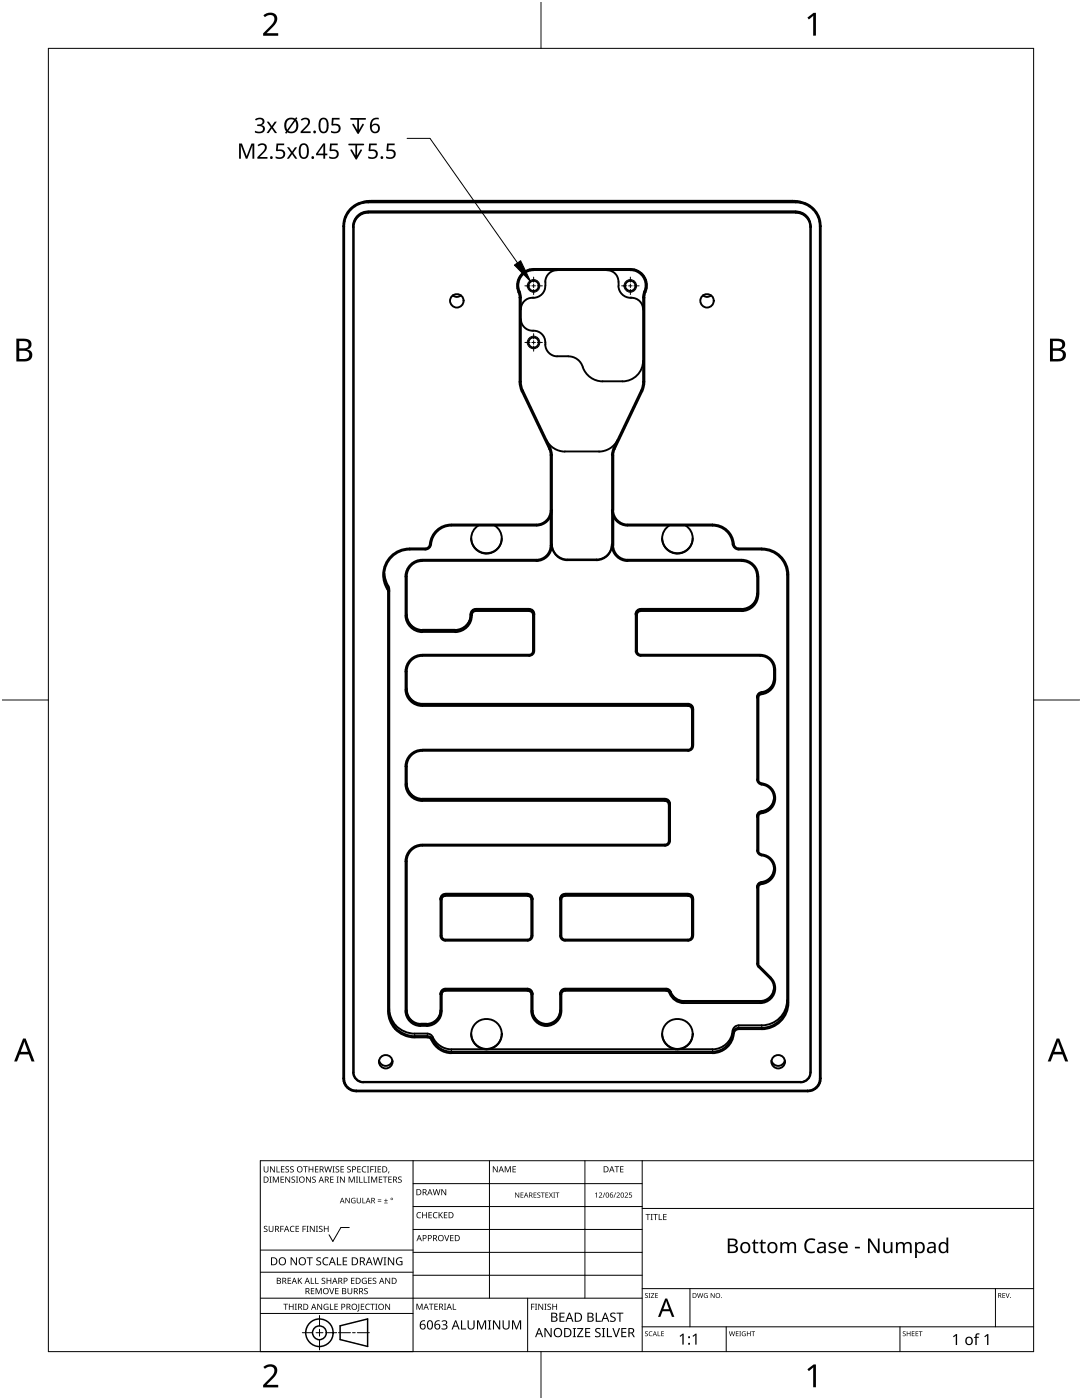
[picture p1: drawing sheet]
<svg xmlns="http://www.w3.org/2000/svg" width="216mm" height="279mm" viewBox="0 0 216 279" stroke-linecap="round" stroke-linejoin="round" font-family="sans-serif">
<g fill="none" stroke="#000" stroke-width=".2">
<path d="M70.5 45.3h.1M73.5 42.2v.2M74.1 40.1l-.6 .1M74.2 40.1h84l.6 .1M158.8 42.2v.2M161.8 45.3h-.1M77.5 116.9v.5l-.2 .1M77.7 118l-.3 .1M81.2 115h-.3M81.8 109.4v.3M84.3 111.7v.2M84.9 109.4v.3"/>
<path d="M86 108.6h-.2M90.1 104.7v.2M107 104.7v.2M107 111.7v.2M110.1 108.9h-.2M110.1 101.8h-.2M113.2 111.7v.1M119 111.7v.1M122.1 101.8h.3M122.1 108.9h.3M125.2 104.7v.2M125.2 111.7v.2"/>
<path d="M142.2 104.7v.2M146.2 108.6h.3M147.4 109.4v.3M148 111.7v.2M151.1 115h.2M151.1 118.6h.2M152 109.4v.3M157.1 114.7h.2M81.2 137.5l-.3 .1M81.2 122.8h-.3M81.2 134h-.3M84.3 125.7v.4"/>
<path d="M84.3 130.7v.2M90.8 125.7v.4M93.9 122.7h.3M93.9 122.8h.3M94.9 121.5v.4M105.6 121.5v.4M105.6 130.7v.2M106.6 122.7h-.2M106.6 129.9h-.2M126.9 122.7h.2M126.9 129.9h.2M127.9 121.5v.4"/>
<path d="M127.9 130.7v.2M148 121.5v.4M151.1 139.2l.2 .1M151.7 130.7v.2M152 138.1v.4M154.4 135.5l.3 .1M154.4 133.6h.3M81.2 152.9h-.3M81.2 156.5h-.3M84.3 140.5v.4M84.3 149.6v.2M84.3 159.4v.4"/>
<path d="M132.7 159.4v.4M137.3 140.5v.4M137.3 149.6v.2M138.3 141.6h-.2M138.3 148.8l-.2 .1M151.1 155.6h.2M152 156.3v.3M81.2 171.9h-.3M84.3 168.6v.2M87.9 179.5h.2M88.9 178.4v.4M105.3 178.4v.4"/>
<path d="M106.3 179.5h-.3M111.8 179.5h.2M112.8 178.4v.4M132.7 168.6v.2M133.7 167.8h-.2M133.7 160.6h-.2M137.3 178.4v.4M138.3 179.5h-.2M151.1 169.7h.2M151.1 177.1l.2 .1M151.1 163h.2M152 176v.4"/>
<path d="M152 161.8v.5M152 170.5v.2M87.9 198.5h.2M87.9 186.7l.2 .1M88.9 197.3v.4M88.9 187.5v.2M105.3 187.5v.2M105.3 197.3v.4M106.3 198.5h-.3M106.3 186.7l-.3 .1M111.8 198.5h.2M111.8 186.7l.2 .1"/>
<path d="M112.8 197.3v.4M112.8 187.5v.2M132.9 197.3v.4M133.9 198v.1l-.3 .1M136.5 199.8v.4M137.3 187.5v.2M138.3 186.7l-.2 .1M151.1 192.3h.2M151.6 192.8l-.2 .2M151.7 199.8v.4M153.8 195.1l-.2 .1M70.5 214h.1"/>
<path d="M72.5 215.9v.1M77.7 201.7l-.3 .1M79 205.1l-.2 .2M81.2 201.7h-.3M82.7 206.3v.7M83.9 204.3v.4M85.1 204.3v.4M85.3 206.3v.7M86.4 207v.5l-.3 .1M87.9 201.7h.2M90.1 209.4v.8M106.3 201.7h-.3"/>
<path d="M111.8 201.7h.2M142.2 209.4v.8M146.2 205.7v.5h.3M147.4 204.6v.8M152 204.6v.8M157.1 200.1h.2M159.8 215.9v.1M161.8 214h-.1"/>
</g>
<g fill="none" stroke="#000" stroke-width=".38">
<path d="M68.5 45.1l.2 .1M68.5 45.1v170.1M68.7 45.2v170M70.5 45.2v168.8M70.6 45.3v168.7M72.6 40.3a5 5 0 0 0-4.1 4.8M73.2 40.2l-.6 .1M73.4 42.2a2.98 2.98 0 0 0-3 3M73.4 42.5a2.85 2.85 0 0 0-2.8 2.8M73.4 42.3a3 3 0 0 0-3 3M73.5 40.4a4.8 4.8 0 0 0-4.8 4.8M73.5 40.4h85.3"/>
<path d="M73.5 40.2v.2M73.5 40.2l-.9 .1M73.5 42.3h85.3M73.5 42.4h85.3M74 40.1l-.8 .1M90.3 59l.3 .1a1.23 1.23 0 0 0 1.4-.1M103.4 58.3l.3 1.1M103.7 58.2l.2 1.2M103.7 59.4h.2v16.8h-.2zM106.3 59.4a2.29 2.29 0 0 0-2.4 2.4M106.5 53.9a3 3 0 0 0-2.8 4.3M106.5 53.7a3.3 3.3 0 0 0-3.1 4.6l.3-.2"/>
<path d="M106.5 53.7h19.3M106.5 53.7v.2h19.3v-.2M106.5 59.4h-.2M108.8 57.1a2.35 2.35 0 0 1-2.3 2.3M108.8 56.2v.8M111.2 53.9a2.34 2.34 0 0 0-2.4 2.4M121.1 53.9a2.44 2.44 0 0 1 2.3 3.2 2.39 2.39 0 0 0 2.6 2.3 2.35 2.35 0 0 1 2.3 2.4M125.8 53.9a3 3 0 0 1 2.7 4.6l-.2 .9M125.8 53.7a3.3 3.3 0 0 1 3 4.6l-.2-.2M128.3 59.4h.3v16.8h-.3zM128.8 58.3l-.2 1.1M140.3 59l.2 .1a1.22 1.22 0 0 0 1.4-.1"/>
<path d="M158.2 40.1l1.5 .2M158.2 40.1h-84.1M158.7 42.3a2.95 2.95 0 0 1 3.1 3M158.7 42.2a2.92 2.92 0 0 1 3.1 3v168.8M158.7 42.5a2.84 2.84 0 0 1 3 2.8M158.8 42.2h-85.3M158.8 40.4a4.8 4.8 0 0 1 4.8 4.8M158.8 40.2l.9 .1M158.8 40.2v.2M158.8 40.2h-85.3M159.7 40.3a5 5 0 0 1 4.1 4.8M161.7 45.3v168.7"/>
<path d="M163.6 45.2v170M163.8 45.1l-.2 .1M163.8 45.1v170.1M103.7 76.2l.4 1.9M103.9 76.2l.4 1.7M103.9 63.7a2.35 2.35 0 0 0 2.4 2.3M104.1 78.1l.2-.2 5.5 11.6-.2 .1zM106.3 66h.2M106.5 66a2.31 2.31 0 0 1 2.3 2.4M108.8 68.7a2.44 2.44 0 0 0 2.4 2.4M108.8 68.3v.4M111.2 71.1h2.2"/>
<path d="M113.4 71.1a2.96 2.96 0 0 1 2.9 2.2 4.2 4.2 0 0 0 3.9 2.8M120.2 76.1h4M127.9 77.9l.3 .2-5.5 11.5-.3-.1zM128.3 76.2v.7l-.4 1M128.3 72a4.1 4.1 0 0 1-4.1 4.1M128.6 76.2l-.1 .8-.4 1.1M109 87.8a4.2 4.2 0 0 0 3.7 2.3M109.6 89.6l.3 1.2M109.8 89.5l.3 1.3M112.7 90.1h6.8M122.4 90.8h-.3v18M122.4 90.8v11"/>
<path d="M122.4 89.5l-.3 1.3M122.6 89.6l-.3 1.2M123.2 87.8a4.2 4.2 0 0 1-3.7 2.3M76.7 114.5l.2 1 .7 1.6v.5M77.4 118.1v83.7a5.3 5.3 0 0 0 5.3 5.3M77.7 117.5v84.2M80.9 115v7.8M81.7 109.5a5.3 5.3 0 0 0-4.3 8.4v.2M81.7 109.7a5.1 5.1 0 0 0-4.1 8.1v.2M81.8 109.4h3.1M84.2 111.7a3.4 3.4 0 0 0-3.3 3.4M84.2 112a3.1 3.1 0 0 0-3 3v7.8a3.1 3.1 0 0 0 3 3.1l6.6-.1"/>
<path d="M84.9 109.7h-3.1M90 104.9a4.2 4.2 0 0 0-4.1 4 1.22 1.22 0 0 1-1.1 .8M90 104.7a4.4 4.4 0 0 0-4.3 4.2l-.5 .5-.4 .1M90.1 104.9h16.9M94 107.4a3 3 0 0 0 3.1 3 3 3 0 0 0 3-3M95.4 104.9a3 3 0 0 0-.6 4.5 3 3 0 0 0 4.6 0 3 3 0 0 0-.7-4.5M107 111.7h-22.7M107 104.7h-16.9M107 111.9h-22.7M109.9 101.9a2.83 2.83 0 0 1-2.9 2.8M109.9 108.9a2.81 2.81 0 0 1-2.9 2.8M109.9 101.8v-11h.2v18.1"/>
<path d="M109.9 103v5.9M110.1 101.8a3.1 3.1 0 0 1-3.1 3.1M110.1 108.7a3.1 3.1 0 0 0 3.1 3.1M110.1 108.9a3.1 3.1 0 0 1-3.1 3.1M110.1 108.6a3.1 3.1 0 0 0 3.1 3.1M113.2 111.8h5.8M113.2 111.7h5.8M122.1 101.8a3.2 3.2 0 0 0 3.1 3.1h17a4.1 4.1 0 0 1 4.1 4 1.29 1.29 0 0 0 1.1 .8M122.1 108.9a3.2 3.2 0 0 0 3.1 3.1M122.1 108.6a3.1 3.1 0 0 1-3.1 3.1M122.1 108.7a3.1 3.1 0 0 1-3.1 3.1M122.3 101.9a2.93 2.93 0 0 0 2.9 2.8"/>
<path d="M122.4 103l-.1 5.9a2.91 2.91 0 0 0 2.9 2.8M132.1 107.4a3 3 0 0 0 3.1 3 3 3 0 0 0 3-3M133.5 104.9a3 3 0 0 0-.6 4.5 3 3 0 0 0 4.6 0 3 3 0 0 0-.7-4.5M142.2 104.7a4.4 4.4 0 0 1 4.3 4.2l.6 .5 .3 .1M142.2 104.7h-17M147.4 109.4h4.6M148 112a2.99 2.99 0 0 1 3 3M148 111.7a3.3 3.3 0 0 1 3.3 3.4M148 111.7h-22.8M148 111.9h-22.8M151 118.6a3 3 0 0 1-3 3.1M151 118.4a3.1 3.1 0 0 1-3 3.1"/>
<path d="M151.1 115v3.6M151.3 118.6a3.3 3.3 0 0 1-3.3 3.4M151.3 115v3.6M152 109.7a5 5 0 0 1 5.1 5M152 109.5a5.2 5.2 0 0 1 5.3 5.2M152 109.7h-4.6M157.1 114.7v85.4M157.3 114.7v85.4M80.9 122.8a3.4 3.4 0 0 0 3.3 3.4M80.9 137.6a3.4 3.4 0 0 0 3.3 3.3h53.1M80.9 134v3.6M81.2 122.6a3.2 3.2 0 0 0 3 3.1h6.6"/>
<path d="M81.2 137.4a3.1 3.1 0 0 0 3 3.1h53.1M84.2 130.7a3.3 3.3 0 0 0-3.3 3.3M84.3 130.7h21.3M90.8 126.1h-6.5M93.9 122.8a3.1 3.1 0 0 1-3.1 3.1M93.9 122.6a3.1 3.1 0 0 1-3.1 3.1M93.9 122.5v.3M94.1 122.8a3.3 3.3 0 0 1-3.3 3.4M94.2 122.7v.1M94.9 122a.77 .77 0 0 0-.8 .7M105.6 122a.71 .71 0 0 1 .7 .7M105.6 121.5a.97 .97 0 0 1 1 1v7.4a1 1 0 0 1-1 1"/>
<path d="M105.6 121.7a.99 .99 0 0 1 1 1M105.6 121.7h-10.7a1.05 1.05 0 0 0-1 1M105.6 121.5h-10.7a1.01 1.01 0 0 0-1 1M105.6 130.9h-21.4a3.1 3.1 0 0 0-3 3.1v3.5a3.1 3.1 0 0 0 3 3.1h53.1M105.6 121.9h-10.7M106.4 122.7l-.1 7.2a.76 .76 0 0 1-.7 .8M126.8 129.9a1.03 1.03 0 0 0 1.1 1h23.8a2.73 2.73 0 0 1 2.7 2.7 4.2 4.2 0 0 1-.9 4 3.6 3.6 0 0 1-1.9 .8l-.5 .5-.1 .3M126.9 122.5v7.4M127.1 122.7v7.2a.82 .82 0 0 0 .7 .8M127.8 122a.75 .75 0 0 0-.7 .7M127.9 130.7h23.8M148 121.5h-20.2a.99 .99 0 0 0-1 1"/>
<path d="M148 121.7h-20.2a1.03 1.03 0 0 0-1 1M148 121.9h-20.1M151.1 139.1v16.5M151.3 139.3v16.3M151.7 130.7a2.95 2.95 0 0 1 3 2.9 4.4 4.4 0 0 1-1 4.2 3.6 3.6 0 0 1-2 .8l-.4 .7M154.4 135.4a2.91 2.91 0 0 1-2.8 2.8l-.5 .5-.1 .4M81.2 156.3a3.1 3.1 0 0 0 3.1 3.1h48.4a.97 .97 0 0 1 1 1v7.4M81.2 152.9v3.6a3.1 3.1 0 0 0 3.1 3.1h48.4a.94 .94 0 0 1 1 1M84.2 149.6a3.3 3.3 0 0 0-3.3 3.3v3.6a3.4 3.4 0 0 0 3.3 3.4l48.5-.1a.74 .74 0 0 1 .7 .8M137.3 140.9a.72 .72 0 0 1 .7 .7M137.3 140.5a.98 .98 0 0 1 1 1M137.3 140.6a.96 .96 0 0 1 1 1"/>
<path d="M137.3 149.6h-53M137.3 149.8l-53.1 .1a3.1 3.1 0 0 0-3 3.1M138 148.9a.77 .77 0 0 1-.7 .7M138.1 141.6v7.3M138.3 148.8a1.01 1.01 0 0 1-1 1.1M138.3 141.5v7.3M151 155.6a1.32 1.32 0 0 0 1.6 1.1 2.78 2.78 0 0 1 1.8 3.1 2.78 2.78 0 0 1-2.8 2.3l-.5 .5-.1 .4M151.3 155.6a.82 .82 0 0 0 .7 .7 3 3 0 0 1 2.7 3.2 3 3 0 0 1-3 2.9l-.4 .6M154.4 159.2a2.92 2.92 0 0 1-2.8 2.8l-.5 .5-.1 .4M87.9 179.4v7.3M88.9 178.5a.99 .99 0 0 0-1 1M88.9 178.8a.69 .69 0 0 0-.8 .7v7.3a.8 .8 0 0 0 .8 .7"/>
<path d="M88.9 178.4a.96 .96 0 0 0-1 1M88.9 178.4h16.4M88.9 178.5h16.4M105.2 178.5a.98 .98 0 0 1 1.1 1M105.2 178.4a.94 .94 0 0 1 1.1 1M105.2 178.8a.71 .71 0 0 1 .8 .7v7.3a.77 .77 0 0 1-.8 .7h-16.3M105.3 178.8h-16.4M106.3 179.4v7.3M111.8 179.4v7.3M112 179.5v7.3M112.7 178.8a.7 .7 0 0 0-.7 .7M112.7 178.5a.99 .99 0 0 0-.9 1"/>
<path d="M112.7 178.4a.96 .96 0 0 0-.9 1M112.8 178.4h24.5M112.8 178.5h24.5M133.4 167.9a.72 .72 0 0 1-.7 .7h-48.5a3.4 3.4 0 0 0-3.3 3.3v29.8M133.5 160.6v7.2M133.7 167.8a.98 .98 0 0 1-1 1h-48.5a3.1 3.1 0 0 0-3 3.1v29.8M137.3 178.8a.68 .68 0 0 1 .7 .7M137.3 178.4a.94 .94 0 0 1 1 1M137.3 178.5a.97 .97 0 0 1 1 1M137.3 178.8h-24.5M138.1 179.5v7.3M138.3 179.4v7.3"/>
<path d="M151 169.7a1.32 1.32 0 0 0 1.6 1.1 2.78 2.78 0 0 1 1.8 3.1 2.78 2.78 0 0 1-2.8 2.4l-.5 .5-.1 .4M151.1 162.8v6.9M151.1 177v15.3M151.3 169.8a.89 .89 0 0 0 .7 .7 3 3 0 0 1 2.7 3.1 3 3 0 0 1-3 2.9l-.4 .7M151.3 163v6.7M151.3 177.2v15.1M154.4 173.4a2.91 2.91 0 0 1-2.8 2.7l-.5 .5-.1 .4M87.9 186.8a1.03 1.03 0 0 0 1 .9M87.9 198.3v.2M87.9 198.5v3.2M88.9 197.5a.96 .96 0 0 0-1 1M88.9 197.7a.74 .74 0 0 0-.8 .8v3.2"/>
<path d="M88.9 197.3a1 1 0 0 0-1 1M88.9 197.3h16.3a.98 .98 0 0 1 1.1 1M88.9 197.7h16.3a.73 .73 0 0 1 .8 .8v3.2M88.9 187.7h16.4M105.2 197.5a.95 .95 0 0 1 1.1 1M105.3 197.5h-16.4M106.3 186.8a1 1 0 0 1-1.1 .9M106.3 198.3v3.4M111.8 186.8a1.03 1.03 0 0 0 .9 .9M111.8 198.3v3.4M112 186.8a.8 .8 0 0 0 .7 .7M112 198.5v3.2"/>
<path d="M112.7 197.5a.96 .96 0 0 0-.9 1M112.7 197.7a.74 .74 0 0 0-.7 .8M112.7 197.3a1 1 0 0 0-.9 1M112.8 197.3h20.1a1.26 1.26 0 0 1 1.2 1.2 2.82 2.82 0 0 0 2.3 1.3M112.8 187.5h24.5M112.8 187.7h24.5M132.9 197.5a1.21 1.21 0 0 1 1.2 1.1 2.86 2.86 0 0 0 2.3 1.3M132.9 197.5h-20.1M136.5 199.8h15.2M136.5 199.9h15.2M138 186.8a.76 .76 0 0 1-.7 .7M138.3 186.8a.99 .99 0 0 1-1 .9"/>
<path d="M151 192.3l.3 .7M151.3 192.3l.3 .6 2.2 2.2a2.99 2.99 0 0 1 .7 3.3 2.99 2.99 0 0 1-2.8 1.8h-15.2a3.2 3.2 0 0 1-3-2.2l-.6-.3h-20.1M151.4 193l2.2 2.2a2.75 2.75 0 0 1 .6 3 2.75 2.75 0 0 1-2.5 1.7M154.4 197.1a2.75 2.75 0 0 1-2.7 2.7M157.1 199.6a5.1 5.1 0 0 1-5.1 5h-4.6a1.55 1.55 0 0 0-1.3 1.9 4.1 4.1 0 0 1-3.9 2.9h-52.1M68.5 215.2a2.58 2.58 0 0 0 2.6 2.6M68.5 215.2h.2M68.7 215.2a2.4 2.4 0 0 0 2.4 2.4M70.4 214a2.09 2.09 0 0 0 2.1 2M70.6 214a1.96 1.96 0 0 0 1.9 1.9M71.1 217.8h90.1M71.1 217.6h90.1"/>
<path d="M71.1 217.6v.2M72.5 215.9h87.3M72.5 216h87.3M75.6 211.7a1.34 1.34 0 0 0 1.4 1 1.34 1.34 0 0 0 1.3-1M77.6 201.8a5 5 0 0 0 5.1 5M77.6 201.3a5 5 0 0 0 5.1 5h2.6a1.12 1.12 0 0 1 1.1 .7 4.2 4.2 0 0 0 3.6 2.4M80.9 201.8a3.1 3.1 0 0 0 3 3M81.2 201.8a2.76 2.76 0 0 0 2.7 2.7 3.1 3.1 0 0 0 3.9-2.1l.1-.6M81.2 201.6a2.82 2.82 0 0 0 2.7 2.7 3.6 3.6 0 0 0 3.4-1l.5-1.1 .1-.6M82.7 206.8h2.6M82.7 207h2.6M85.1 204.7h-1.2"/>
<path d="M85.3 206.8a1.09 1.09 0 0 1 1.1 .7 4.1 4.1 0 0 0 3.6 2.4M85.3 207.1a.83 .83 0 0 1 .8 .5 4.5 4.5 0 0 0 3.9 2.6M88.1 201.8a3 3 0 0 1-3 3M94 206.3a3 3 0 0 0 3.1 3 3 3 0 0 0 3-3M106 201.8a3 3 0 0 0 3 3 3 3 0 0 0 3-3M106.3 201.8a2.75 2.75 0 0 0 2.7 2.7 2.75 2.75 0 0 0 2.8-2.7M106.3 201.6a2.75 2.75 0 0 0 2.7 2.7 2.75 2.75 0 0 0 2.8-2.7M132.1 206.3a3 3 0 0 0 3.1 3 3 3 0 0 0 3-3M147.4 205.4a.97 .97 0 0 0-1 .8 4.3 4.3 0 0 1-4.2 4h-52.1M152 205.4h-4.6M153.9 211.7a1.37 1.37 0 0 0 1.4 1 1.37 1.37 0 0 0 1.3-1M157.1 200.1a5 5 0 0 1-5.1 5h-4.6a1.48 1.48 0 0 0-1.3 1.9 4 4 0 0 1-3.9 2.9h-52.1"/>
<path d="M157.3 200.2a5.3 5.3 0 0 1-5.3 5.2M161.2 217.6v.2M161.7 214a1.93 1.93 0 0 1-1.9 1.9M161.8 214a1.99 1.99 0 0 1-2 2M163.6 215.2a2.4 2.4 0 0 1-2.4 2.4M163.8 215.2a2.58 2.58 0 0 1-2.6 2.6M163.8 215.2h-.2"/>
<circle cx="106.5" cy="57.1" r="1.02"/>
<circle cx="125.7" cy="57.1" r="1.04"/>
<circle cx="91.2" cy="60" r="1.34"/>
<circle cx="106.5" cy="68.4" r="1.02"/>
<circle cx="141.1" cy="60" r="1.34"/>
<circle cx="77" cy="211.9" r="1.34"/>
<circle cx="97.1" cy="206.4" r="3"/>
<circle cx="135.2" cy="206.4" r="3"/>
<circle cx="155.3" cy="211.9" r="1.35"/>
</g>
<g fill="none" stroke="#000" stroke-width=".2">
<circle cx="106.5" cy="57.1" r="1.26"/>
<circle cx="125.8" cy="57.1" r="1.26"/>
<circle cx="106.5" cy="68.3" r="1.26"/>
</g>
<g fill="none" stroke="#000" stroke-width=".2">
<path d="M82.4 231.6v38.1h-30.5v-38.1h154.3M82.4 236.2h45.7M97.7 231.6v27.5M116.7 231.6v27.5M128.1 231.6v38.1M51.9 259.1h76.2M51.9 253.9h30.5M51.9 249.5h30.5M69.7 245h-1.7l-1.6 2.8-.7-1.4M82.4 240.8h45.7M82.4 245.4h45.7M82.4 249.9h45.7"/>
<path d="M82.4 254.5h45.7M105.3 259.1v10.6M128.1 257.2h78.1M128.1 241.2h78.1M137.7 257.2v7.6M198.6 257.2v7.6M51.9 262.1h30.5M60.3 266h2.1M63.1 266h1.3M63.8 262.5v2.1M63.8 265.3v1.4M63.8 267.3v2.1"/>
<path d="M65.1 266h2.1M67.5 266h2.4M70.3 266h.6M71.3 266h2.4M128.1 264.8h78.1M144.9 264.8v4.9M179.6 264.8v4.9"/>
</g>
<g fill="#000">
<path d="M52.6 232.8h.2v.8a.32 .32 0 0 0 .3 .3 .32 .32 0 0 0 .3-.3v-.8h.2v.8a.47 .47 0 0 1-.5 .4 .47 .47 0 0 1-.5-.5zM53.8 234.8h.4l-.1 .1v1l.1 .1h-.4l.1-.1v-1zM53.9 232.8h.2l.6 1v-1h.1v1.2h-.1l-.7-1v1h-.1zM54.4 234.8h.3l.3 1 .4-1h.3v1.2h-.2v-1l-.4 1h-.1l-.4-1v1h-.2zM55.2 232.8h.1v1h.6v.2h-.7zM56 234.8h.7v.1h-.6v.4h.5v.2h-.5v.4h.6v.1h-.7zM56.1 232.8h.6v.1h-.5v.4h.5v.1h-.5v.4h.5v.2h-.6zM57 232.9l.4-.1h.3l-.1 .1a.25 .25 0 0 0-.4-.1 .25 .25 0 0 0 0 .4l.4 .3 .1 .2-.3 .3-.5-.1v-.1h.2a.27 .27 0 0 0 .4-.1 .27 .27 0 0 0-.3-.3l-.2-.2zM56.9 234.8h.2l.7 1-.1-1h.2v1.2h-.2l-.6-1v1h-.2zM57.9 232.9l.5-.1h.2v.1a.25 .25 0 0 0-.4-.1 .25 .25 0 0 0 0 .4l.4 .3v.2l-.2 .3-.5-.1v-.1h.1a.27 .27 0 0 0 .5-.1 .27 .27 0 0 0-.4-.3l-.2-.2zM58.2 234.9l.4-.1 .3 .1-.1 .1a.25 .25 0 0 0-.4-.1 .25 .25 0 0 0 0 .4 .42 .42 0 0 1 .5 .5 .42 .42 0 0 1-.7 .2l-.1-.2 .2 .1a.27 .27 0 0 0 .5-.2 .27 .27 0 0 0-.4-.3l-.2-.2zM59.1 234.8h.4l-.1 .1v1l.1 .1h-.4l.1-.1v-1z"/>
<path d="M60.5 232.8h.9v.1h-.4v1.1h-.1v-1.1h-.4zM61.1 234.8h.1l.7 1v-1h.1v1.2h-.2l-.6-1v1h-.1zM61.6 232.8h.1v.5h.7v-.5h.1v1.2h-.1v-.6h-.7v.6h-.1zM62.3 234.9l.5-.1 .2 .1v.1a.25 .25 0 0 0-.4-.1 .25 .25 0 0 0 0 .4 .42 .42 0 0 1 .4 .5 .42 .42 0 0 1-.7 .2v-.2l.1 .1a.27 .27 0 0 0 .5-.2 .27 .27 0 0 0-.4-.3l-.2-.2zM62.9 232.8h.6v.1h-.5v.4h.5v.1h-.5v.4h.5v.2h-.6zM64.7 232.8h.2l.2 1 .3-1h.2l.2 1 .3-1h.1l-.3 1.2h-.1l-.3-1.1-.3 1.1h-.2zM65.9 234.8h.7v.1h-.6v.4h.5v.2h-.5v.4h.6v.1h-.7zM66.3 232.8h.5l-.2 .1v1l.2 .1h-.5l.2-.1v-1zM67.2 234.8h.4l-.1 .1v1l.1 .1h-.4l.1-.1v-1zM67 232.9l.4-.1h.3l-.1 .1a.25 .25 0 0 0-.4-.1 .25 .25 0 0 0 0 .4l.4 .3 .1 .2-.2 .3-.6-.1v-.1h.2a.27 .27 0 0 0 .4-.1 .27 .27 0 0 0-.3-.3l-.2-.2zM67.9 232.8h.7v.1h-.5v.4h.5v.1h-.5v.4h.5v.2h-.7zM67.8 234.8h.2l.7 1v-1h.1v1.2h-.2l-.6-1v1h-.2z"/>
<path d="M69.3 232.9l.4-.1h.3l-.1 .1a.25 .25 0 0 0-.3-.1 .25 .25 0 0 0 0 .4l.4 .3v.2l-.2 .3-.5-.1v-.1h.1a.27 .27 0 0 0 .5-.1 .27 .27 0 0 0-.4-.3l-.2-.2zM69.6 234.8h.2l.4 1 .4-1h.2v1.2h-.2v-1l-.4 1h-.1l-.4-1v1h-.1zM70.2 239.2l.5-.2 .2 .1v.1a.45 .45 0 0 0-.7 .4 .45 .45 0 0 0 .6 .4v-.3h-.2v-.1h.3v.5a.6 .6 0 0 1-.8-.1 .6 .6 0 0 1 .1-.8zM71 234.8h.5l-.2 .1v1l.2 .1h-.5l.2-.1v-1zM71.7 234.8h.1v1.1h.6v.1h-.7zM71.3 232.8h.7v.1h-.6v.4h.5v.1h-.5v.4h.6v.2h-.7zM71.2 239.1h.1v.7a.28 .28 0 0 0 .3 .2 .28 .28 0 0 0 .3-.2v-.7h.1v.7a.42 .42 0 0 1-.4 .4 .42 .42 0 0 1-.4-.4zM72.6 234.8h.1v1.1h.6v.1h-.7zM72.3 232.9l.4-.1h.4l-.1 .1h-.2a.49 .49 0 0 0-.4 .6 .49 .49 0 0 0 .7 .3 .52 .52 0 0 1-.7 .1 .52 .52 0 0 1-.2-.6zM73.2 232.8h.5l-.2 .1v1l.2 .1h-.5l.2-.1v-1zM73.4 234.8h.4l-.1 .1v1l.1 .1h-.4l.1-.1v-1zM73.9 232.8h.7v.1h-.6v.4h.5v.2h-.5v.5h-.1z"/>
<path d="M74 234.8h.3l.3 1 .4-1h.3v1.2h-.2v-1l-.4 1h-.1l-.4-1v1h-.2zM74.7 232.8h.4l-.1 .1v1l.1 .1h-.4l.1-.1v-1zM75.4 239.7h.7v.1h-.7zM75.4 239.4h.7v.1h-.7zM75.4 232.8h.6v.1h-.5v.4h.5v.1h-.5v.4h.5v.2h-.6zM75.6 234.8h.7v.1h-.6v.4h.5v.2h-.5v.4h.6v.1h-.7zM76.4 234.8h.9v.1h-.4v1.1h-.1v-1.1h-.4zM77 239.2h.1v.3h.3v.2h-.3v.3h-.1v-.3h-.4v-.2h.4zM77.5 233.8h.2l-.3 .4zM77.5 234.8h.7v.1h-.6v.4h.5v.2h-.5v.4h.6v.1h-.7zM79.5 234.9l.4-.1 .2 .1v.1a.25 .25 0 0 0-.4-.1 .25 .25 0 0 0 0 .4 .42 .42 0 0 1 .5 .5 .42 .42 0 0 1-.7 .2l-.1-.2 .2 .1a.27 .27 0 0 0 .4-.2 .27 .27 0 0 0-.3-.3l-.3-.2zM86.3 237.3h.2l.3 1.1 .2-1.1h.2l.3 1.1 .2-1.1h.2l-.3 1.2h-.2l-.3-1-.3 1h-.1z"/>
<path d="M88.1 237.3h.1l.7 1v-1h.1v1.2h-.1l-.7-1v1h-.1zM98.3 232.8h.2l.7 1v-1h.1v1.2h-.2l-.6-1v1h-.2zM100.7 232.8h.2l.4 .9 .4-.9h.2v1.2h-.1v-1.1l-.4 1.1h-.1l-.4-1.1v1.1h-.2zM102.3 232.8h.6v.1h-.5v.4h.5v.1h-.5v.4h.5v.2h-.6zM102.8 238h.1l.6 .8v-.8h.1v1h-.2l-.5-.8v.8h-.1zM103.9 238h.5v.1h-.4v.3h.4v.1h-.4v.4h.4v.1h-.5zM106.5 238h.5v.1h-.4v.3h.4v.1h-.4v.4h.4v.1h-.5zM107.3 238.1l.3-.1h.2v.1a.24 .24 0 0 0-.3 0 .24 .24 0 0 0-.1 .3 .24 .24 0 0 0 .3 .1l.1 .1v.3l-.4 .1h-.2l.1-.1a.26 .26 0 0 0 .3 0 .26 .26 0 0 0 .1-.3 .26 .26 0 0 0-.3-.1zM107.9 238h.8v.1h-.3v.9h-.2v-.9h-.3zM108.8 238h.6v.1h-.4v.3h.4v.1h-.4v.4h.4v.1h-.6zM109.5 238h.2l.2 .4 .4-.4-.3 .5 .3 .5h-.1l-.3-.4-.3 .4h-.1l.3-.5zM110.4 238h.4l-.2 .1v.8l.2 .1h-.4l.1-.1v-.8z"/>
<path d="M110.8 238h.8v.1h-.3v.9h-.1v-.9h-.4zM118.7 238.2l.4-.2v1h-.1v-.9l-.2 .2zM119.5 238.1a.37 .37 0 0 1 .6 0 .37 .37 0 0 1-.2 .6l-.2 .2h.5v.1h-.7l.3-.4a.27 .27 0 0 0 .2-.3 .27 .27 0 0 0-.3-.2zM120.6 238h.2l-.4 1h-.1zM122.8 238h.1l-.4 1h-.1zM122.6 232.8h.9v.1h-.3v1.1h-.2v-1.1h-.4zM123 238.1a.37 .37 0 0 1 .6 0 .37 .37 0 0 1-.2 .6l-.2 .2h.5v.1h-.7l.3-.4a.27 .27 0 0 0 .3-.3 .27 .27 0 0 0-.4-.2zM123.7 232.8h.7v.1h-.5v.4h.5v.1h-.5v.4h.5v.2h-.7zM124.7 238.1a.37 .37 0 0 1 .6 0 .37 .37 0 0 1-.3 .6l-.2 .2h.5v.1h-.7l.3-.4a.27 .27 0 0 0 .3-.3 .27 .27 0 0 0-.4-.2zM125.5 238h.6v.1h-.4l-.1 .3a.34 .34 0 0 1 .5 .2 .34 .34 0 0 1-.2 .4 .34 .34 0 0 1-.4-.1 .27 .27 0 0 0 .4 .1 .27 .27 0 0 0 .1-.4 .27 .27 0 0 0-.4-.1zM52.7 244.8l.4-.2 .3 .1-.1 .1a.25 .25 0 0 0-.4-.1 .25 .25 0 0 0 0 .4l.4 .2 .1 .3-.3 .3-.5-.1v-.1h.2a.27 .27 0 0 0 .4-.1 .27 .27 0 0 0-.3-.3l-.2-.2zM53.6 244.6h.2v.8a.32 .32 0 0 0 .3 .3 .32 .32 0 0 0 .3-.3v-.8h.2v.8a.47 .47 0 0 1-.5 .5 .47 .47 0 0 1-.5-.5z"/>
<path d="M55.9 244.6h.7v.2h-.5v.4h.5v.1h-.5v.6h-.2zM57.4 255h.7v.1h-.5v.4h.4v.2h-.4v.4h.5v.1h-.7zM58 244.8l.4-.2 .4 .1-.1 .1a.49 .49 0 0 0-.7 .5 .49 .49 0 0 0 .7 .4 .52 .52 0 0 1-.6 .1 .52 .52 0 0 1-.3-.6zM58 250.9h.2l.9 1.3v-1.3h.1v1.6h-.2l-.8-1.3v1.3h-.2zM59 244.6h.7v.2h-.6v.4h.5v.1h-.5v.4h.6v.2h-.7zM59.4 255h.2v.6l.5-.6h.2l-.5 .5 .5 .7h-.2l-.4-.6-.1 .6h-.2zM60.4 244.6h.6v.2h-.5v.4h.5v.1h-.5v.6h-.1zM61.2 244.6h.4l-.2 .2v.9l.2 .2h-.4l.1-.2v-.9zM61.2 250.9h1.2v.2h-.5v1.4h-.2v-1.4h-.5zM62 255h.2v1.1h.5v.1h-.7zM62 257.1h.7v.1h-.5v.4h.5v.1h-.5v.4h.5v.2h-.7zM61.8 244.6h.2l.7 1.1-.1-1.1h.2v1.3h-.2l-.6-1v1h-.2z"/>
<path d="M62.9 255h.2v1.1h.5v.1h-.7zM63 244.6h.5l-.2 .2v.9l.2 .2h-.5l.2-.2v-.9zM63 257.1h.2l.4 1 .4-1h.2v1.2h-.2v-1.1l-.4 1.1h-.1l-.4-1.1v1.1h-.1zM63.2 251.1l.3-.2 .6 .1-.2 .1a.33 .33 0 0 0-.6 .2 .33 .33 0 0 0 .4 .4 .47 .47 0 0 1 .4 .6 .47 .47 0 0 1-.7 .2h-.3v-.2h.2a.35 .35 0 0 0 .6-.2 .35 .35 0 0 0-.5-.4l-.3-.2zM63.7 244.8l.4-.2 .3 .1-.1 .1a.25 .25 0 0 0-.4-.1 .25 .25 0 0 0 0 .4l.4 .2 .1 .3-.3 .3-.5-.1v-.1h.2a.27 .27 0 0 0 .4-.1 .27 .27 0 0 0-.3-.3l-.2-.2zM64.2 255.1l.5-.1 .2 .1v.1a.25 .25 0 0 0-.4-.1 .25 .25 0 0 0 0 .4l.4 .2v.3l-.2 .2h-.5v-.2l.1 .1a.27 .27 0 0 0 .5-.2 .27 .27 0 0 0-.4-.3l-.2-.2zM64.5 251.1l.6-.2 .4 .1v.2a.64 .64 0 0 0-1 .5 .64 .64 0 0 0 1 .6v.2a.83 .83 0 0 1-1.1-.3 .83 .83 0 0 1 .1-1.1zM64.6 244.6h.2v.6h.6v-.6h.2v1.3h-.2v-.6h-.6v.6h-.2zM65.7 257.1h.1l.4 1 .3-1h.2l-.4 1.2h-.2zM65.2 255h.1v.5h.6v-.5h.2v1.2h-.2v-.5h-.6v.5h-.1zM67.2 250.9h.2v1.4h.7v.2h-.9zM66.9 257.1h.6v.1h-.5v.4h.5v.1h-.5v.4h.5v.2h-.6z"/>
<path d="M68.4 250.9h.9v.2h-.7v.5h.6v.2h-.6v.5h.7v.2h-.9zM68.9 239.1h.2l.6 .9v-.9h.1v1h-.2l-.6-.9v.9h-.1zM69.3 257.1h.2v.7a.32 .32 0 0 0 .3 .4 .32 .32 0 0 0 .3-.4v-.7h.2v.7a.47 .47 0 0 1-.5 .5 .47 .47 0 0 1-.5-.5zM70 255h.7v.1h-.5v.4h.5v.2h-.5v.4h.5v.1h-.7zM72.3 239.1h.2v.9h.4v.1h-.6zM72.3 255.2l.5-.2 .4 .1-.1 .1a.5 .5 0 0 0-.8 .4 .5 .5 0 0 0 .7 .5v-.4h-.2v-.1h.4v.6a.66 .66 0 0 1-.9-.1 .66 .66 0 0 1 0-.9zM72.7 257.2l.4-.2 .3 .1-.1 .1a.25 .25 0 0 0-.4-.1 .25 .25 0 0 0 0 .4 .42 .42 0 0 1 .5 .6 .42 .42 0 0 1-.7 .2l-.1-.2h.2a.27 .27 0 0 0 .5-.1 .27 .27 0 0 0-.4-.3l-.2-.2zM73.5 255h.7v.1h-.6v.4h.5v.2h-.5v.4h.6v.1h-.7zM74.4 255.1l.4-.1 .3 .1-.1 .1a.25 .25 0 0 0-.4-.1 .25 .25 0 0 0 0 .4l.4 .2 .1 .3-.2 .2h-.6v-.2l.2 .1a.27 .27 0 0 0 .5-.2 .27 .27 0 0 0-.4-.3l-.2-.2zM74.4 250.9h.2l.3 1.4 .4-1.4h.2l.4 1.4 .3-1.4h.2l-.4 1.6h-.2l-.4-1.3-.4 1.3h-.2zM76.6 240h.8v.1h-.8zM76.5 250.9h.6l-.2 .2v1.3l.2 .1h-.6l.2-.1v-1.3z"/>
<path d="M76.9 255h.2l.6 1v-1h.1v1.2h-.1l-.7-1v1h-.1zM77.4 250.9h.2l.9 1.3v-1.3h.2v1.6h-.3l-.8-1.3v1.3h-.2zM79.2 251.1l.7-.2 .4 .1-.1 .2a.65 .65 0 0 0-1 .5 .65 .65 0 0 0 .9 .6v-.4h-.3v-.2h.5v.7a.86 .86 0 0 1-1.1-.1 .86 .86 0 0 1 0-1.2zM83.3 242.1l.4-.2 .3 .1v.1a.49 .49 0 0 0-.7 .4 .49 .49 0 0 0 .7 .5 .52 .52 0 0 1-.7 0 .52 .52 0 0 1-.2-.6zM84.2 241.9h.2v.5h.6v-.5h.2v1.2h-.2v-.5h-.6v.5h-.2zM85.5 241.9h.7v.1h-.5v.4h.4v.2h-.4v.4h.5v.1h-.7zM86.5 242.1l.5-.2 .3 .1-.1 .1a.49 .49 0 0 0-.7 .4 .49 .49 0 0 0 .8 .5 .52 .52 0 0 1-.7 0 .52 .52 0 0 1-.2-.6zM87.5 241.9h.2v.6l.5-.6h.2l-.5 .5 .5 .7h-.2l-.4-.6-.1 .6h-.2zM88.6 246.5h.2l.3 1 .4-1h.2l-.5 1.2h-.1zM88.6 241.9h.7v.1h-.6v.4h.5v.2h-.5v.4h.6v.1h-.7zM89.8 246.5h.7v.1h-.5v.4h.5v.1h-.5v.5h.5v.1h-.7zM128.7 258.2l.4-.1h.2l-.1 .1a.24 .24 0 0 0-.3 0 .24 .24 0 0 0-.1 .3 .24 .24 0 0 0 .4 .1l.1 .1-.1 .3h-.4l-.1-.1a.24 .24 0 0 0 .3 .1 .24 .24 0 0 0 .1-.3l-.4-.3z"/>
<path d="M128.8 242.3h.9v.1h-.3v1.1h-.2v-1.1h-.4zM129.4 258.1h.4l-.1 .1v.7l.1 .1h-.4l.1-.1v-.7zM129.8 242.3h.5l-.2 .1v1l.2 .1h-.5l.2-.1v-1zM129.9 258.1h.6l-.5 .8h.6v.1h-.7l.5-.8h-.5zM130.3 242.3h1v.1h-.4v1.1h-.2v-1.1h-.4zM130.7 258.1h.6v.1h-.4v.3h.4v.1h-.4v.3h.4v.1h-.6zM131.4 242.3h.2v1.1h.5v.1h-.7zM132.3 242.3h.7v.1h-.5v.4h.5v.1h-.5v.5h.5v.1h-.7zM139.1 258.1h.1l.2 .8 .2-.8h.2l.2 .8 .2-.8h.1l-.2 .9h-.2l-.2-.8-.2 .8h-.2zM140.6 258.2l.3-.1h.3l-.1 .1a.4 .4 0 0 0-.6 .4 .4 .4 0 0 0 .6 .3v-.3l-.2-.1h.3v.5a.53 .53 0 0 1-.7-.1 .53 .53 0 0 1 .1-.7zM141.8 258.1h.2l.5 .8v-.8h.1v.9h-.2l-.5-.8v.8h-.1zM150.5 247.4h.2v.5h.6v.3h-.6v1.2l.2 .4h.4v.3a.67 .67 0 0 1-1-.7v-1.2h-.3v-.2l.3-.1z"/>
<path d="M151.9 247.4h.3v.5h.6v.3h-.6v1.2l.2 .4h.4v.3a.67 .67 0 0 1-1-.7v-1.2h-.3v-.2l.3-.1zM155.7 247.9h.3l.1 .3a.83 .83 0 0 1 1.3 0 .78 .78 0 0 1 .9-.3 .78 .78 0 0 1 .5 .8v1.4h-.3v-1.4a.54 .54 0 0 0-.6-.5 .54 .54 0 0 0-.4 .7v1.2h-.4v-1.4a.55 .55 0 0 0-.7-.5 .55 .55 0 0 0-.3 .7v1.2h-.4zM160.9 247.5a1.63 1.63 0 0 1 1.8-.2l-.2 .3-.7-.1a1.19 1.19 0 0 0-.9 1.5 1.19 1.19 0 0 0 1.7 .7v.3a1.5 1.5 0 0 1-1.8-.3 1.5 1.5 0 0 1-.1-1.9zM165.4 248.1a1.29 1.29 0 0 1 1.4-.1l-.1 .3-.4-.1a.35 .35 0 0 0-.6 .1 .35 .35 0 0 0 .4 .5l.6 .3 .2 .4a1 1 0 0 1-1.6 .5v-.3l.7 .1 .5-.1v-.4l-.5-.2a.65 .65 0 0 1-.6-1zM170.6 248.8h1v.3h-1zM173.2 247.2h.4l1.6 2.4v-2.4h.3v2.9h-.4l-1.6-2.4v2.4h-.3zM176.2 247.9h.4v1.4a.59 .59 0 0 0 .7 .5 .59 .59 0 0 0 .4-.8v-1.1h.4v2.2h-.3l-.1-.3a.84 .84 0 0 1-.9 .3 .84 .84 0 0 1-.6-.8zM178.8 247.9h.3v.3a.83 .83 0 0 1 1.4 0 .78 .78 0 0 1 .9-.3 .78 .78 0 0 1 .5 .8v1.4h-.3v-1.4a.54 .54 0 0 0-.7-.5 .54 .54 0 0 0-.4 .7v1.2h-.3v-1.4a.55 .55 0 0 0-.7-.5 .55 .55 0 0 0-.4 .7v1.2h-.3zM200 258.1h.6v.1h-.5v.3h.4v.1h-.4v.3h.5v.1h-.6zM200.6 258.1h.2l.2 .8 .3-.8h.2l-.4 .9h-.1zM56.5 260.2h1v.1h-.4v1.1h-.2v-1.1h-.4zM57.6 260.2h.2v.5h.6v-.5h.2v1.2h-.2v-.6h-.6v.6h-.2z"/>
<path d="M58.8 260.2h.4l-.1 .1v1l.1 .1h-.4l.2-.1v-1zM63.3 260.2h.2l.6 1v-1h.2v1.2h-.2l-.7-1 .1 1h-.2zM64.7 260.3l.6-.1 .2 .1v.1a.5 .5 0 0 0-.8 .4 .5 .5 0 0 0 .7 .5v-.4h-.3v-.1h.4v.6a.66 .66 0 0 1-.8-.2 .66 .66 0 0 1 0-.9zM65.8 260.2h.2v1.1h.5v.1h-.7zM66.7 260.2h.7v.1h-.5v.4h.5v.1h-.5v.5h.5v.1h-.7zM71.5 260.2h.2v1.3l-.1 .2h-.3l-.1-.1 .3-.2zM72 260.2h.7v.1h-.5v.4h.4v.1h-.4v.5h.5v.1h-.7zM73 260.3l.5-.1 .3 .1-.1 .1a.49 .49 0 0 0-.7 .4 .49 .49 0 0 0 .8 .4 .52 .52 0 0 1-.7 .1 .52 .52 0 0 1-.2-.6zM73.9 260.2h.9v.1h-.4v1.1h-.1v-1.1h-.4zM74.9 260.2h.4l-.1 .1v1l.1 .1h-.4l.1-.1v-1zM76.9 260.2h.1l.7 1v-1h.1v1.2h-.1l-.7-1v1h-.1zM83.1 260.2h.2l.4 1 .4-1h.2v1.2h-.1v-1.1l-.4 1.1h-.2l-.4-1.1v1.1h-.1z"/>
<path d="M85.6 260.2h.9v.1h-.4v1.1h-.1v-1.1h-.4zM86.7 260.2h.7v.1h-.6v.4h.5v.1h-.5v.5h.6v.1h-.7zM88.6 260.2h.4l-.1 .1v1l.1 .1h-.4l.1-.1v-1zM88.1 263.7a.61 .61 0 0 1 .7-.3 .61 .61 0 0 1 .4 .7l-.3 .3a.51 .51 0 0 1 .4 .6 .51 .51 0 0 1-.7 .4l-.5-.1v-.3l.4 .2a.38 .38 0 0 0 .6-.3 .38 .38 0 0 0-.5-.4h-.2v-.2h.2a.36 .36 0 0 0 .4-.5 .36 .36 0 0 0-.7-.1l-.1 .1zM90.3 260.2h.2v1.1h.5v.1h-.7zM92 263.5h.2v1.6h.8v.2h-1zM93.3 263.5h.2v1.2a.47 .47 0 0 0 .5 .5 .47 .47 0 0 0 .5-.5v-1.2h.2v1.2a.7 .7 0 0 1-.7 .7 .7 .7 0 0 1-.7-.7zM95.2 263.5h.3l.6 1.5 .6-1.5h.3v1.8h-.2v-1.6l-.6 1.6h-.2l-.6-1.6v1.6h-.2zM97.4 263.5h.6v.1l-.2 .1v1.4l.2 .1v.1h-.6v-.1l.2-.1v-1.4l-.2-.1zM98.4 263.5h.2l1 1.5v-1.5h.2v1.8h-.3l-.9-1.5v1.5h-.2zM100.3 263.5h.2v1.2a.47 .47 0 0 0 .5 .5 .47 .47 0 0 0 .5-.5v-1.2h.2v1.2a.7 .7 0 0 1-.7 .7 .7 .7 0 0 1-.7-.7zM102.2 263.5h.3l.6 1.5 .5-1.5h.4v1.8h-.2v-1.6l-.6 1.6h-.2l-.6-1.6v1.6h-.2z"/>
<path d="M106 260.2h.6v.1h-.5v.5h.5v.1h-.5v.5h-.1zM106.7 260.2h.5l-.2 .1v1l.2 .1h-.5l.2-.1v-1zM107.4 260.2h.2l.6 1v-1h.2v1.2h-.2l-.6-1v1h-.2zM108.6 260.2h.5l-.2 .1v1l.2 .1h-.5l.2-.1v-1zM109.3 260.3l.4-.1h.2v.2a.25 .25 0 0 0-.4-.1 .25 .25 0 0 0 0 .4l.4 .2 .1 .3-.3 .2h-.5v-.2l.2 .1a.27 .27 0 0 0 .4-.2 .27 .27 0 0 0-.3-.3l-.3-.2zM108.6 265h.3l1 1.5v-1.5h.2v1.9h-.3l-1-1.6 .1 1.6h-.3zM110.2 260.2h.2v.5h.6v-.5h.2v1.2h-.2v-.6h-.6v.6h-.2zM111.6 262h1.1v.2h-.8v.5h.7v.2h-.7v.7h.8v.2h-1.1zM114.3 265h.6v.2h-.2v1.5h.2v.2h-.6v-.2h.2v-1.5h-.2zM115.2 265h1.2l-1 1.7h1v.2h-1.3l1-1.7h-.9zM116.8 265h1v.2h-.8v.6h.7v.2h-.7v.7h.8v.2h-1zM118.9 262h.2v1.6h.8v.2h-1z"/>
<path d="M118.8 265.2l.4-.2 .6 .1v.2l-.3-.1a.34 .34 0 0 0-.5 .2 .34 .34 0 0 0 .4 .4l.4 .3 .1 .3a.74 .74 0 0 1-1.2 .4v-.2l.4 .1a.36 .36 0 0 0 .5-.3 .36 .36 0 0 0-.4-.4l-.4-.3zM120.1 265h.6v.2h-.2v1.5h.2v.2h-.6v-.2h.2v-1.5h-.2zM121.1 265h.2v1.7h.8v.2h-1zM122.2 265h.2l.6 1.6 .5-1.6h.2l-.6 1.9h-.3zM121.8 262.1l.4-.1h.6v.2h-.3a.34 .34 0 0 0-.5 .2 .34 .34 0 0 0 .4 .4l.2 .1a.54 .54 0 0 1 .2 .7 .54 .54 0 0 1-.7 .2l-.4-.1v-.2l.4 .1a.36 .36 0 0 0 .5-.2 .36 .36 0 0 0-.4-.5l-.4-.2zM123 262h1.4v.2h-.6v1.6h-.2v-1.6h-.6zM124 265h1v.2h-.8v.6h.7v.2h-.7v.7h.8v.2h-1zM128.7 265.8l.4-.1h.2l-.1 .1a.24 .24 0 0 0-.3 0 .24 .24 0 0 0-.1 .3 .24 .24 0 0 0 .4 .1l.1 .2-.1 .2-.4 .1-.1-.2a.24 .24 0 0 0 .3 .1 .24 .24 0 0 0 .1-.3l-.4-.2zM129.6 265.8l.6-.1-.3 .1a.4 .4 0 0 0-.3 .5 .4 .4 0 0 0 .5 .2 .46 .46 0 0 1-.6 0 .46 .46 0 0 1 .1-.7zM131.2 265.7h.1v.8h.5v.2h-.6zM131.9 265.7h.6v.1h-.4v.3h.4v.1h-.4v.4h.4v.1h-.6zM135.6 266.6l.6-.4h.2v2.1h-.2v-1.9l-.5 .4z"/>
<path d="M138.2 266.6l.6-.4h.2v2.1h-.3v-1.9l-.4 .4zM145.5 265.7h.1l.2 .8 .2-.8h.1l.3 .8 .2-.8h.1l-.3 1h-.1l-.2-.9-.3 .9h-.1zM146.8 265.7h.6v.1h-.4v.3h.3v.1h-.3v.4h.4v.1h-.6zM147.5 265.7h.4l-.2 .1v.8l.2 .1h-.4l.1-.1v-.8zM148.1 265.8l.7-.1-.1 .1a.4 .4 0 0 0-.6 .4 .4 .4 0 0 0 .6 .3v-.2l-.2-.2h.3v.5a.53 .53 0 0 1-.7-.1 .53 .53 0 0 1 0-.7zM149 265.7h.2v.4h.5v-.4h.1v1h-.1v-.5h-.5v.5h-.2zM149.9 265.7h.8v.1h-.3v.9h-.2v-.9h-.3zM180.2 265.8l.3-.1h.2v.1a.24 .24 0 0 0-.3 0 .24 .24 0 0 0-.1 .3 .24 .24 0 0 0 .3 .1l.1 .2-.1 .2-.4 .1-.1-.2a.24 .24 0 0 0 .4 .1 .24 .24 0 0 0 0-.3l-.3-.2zM180.9 265.7h.2v.4h.5v-.4h.1v1h-.1v-.5h-.5v.5h-.2zM181.9 265.7h.6v.1h-.4v.3h.4v.1h-.4v.4h.4v.1h-.6zM182.7 265.7h.5v.1h-.4v.3h.4v.1h-.4v.4h.4v.1h-.5zM183.3 265.7h.8v.1h-.3v.9h-.2v-.9h-.3z"/>
<path d="M190.2 266.7l.6-.5h.2v2.2h-.3v-1.9l-.4 .4zM194.7 266.2l.3-.1h.5l-.1 .3-.4-.1-.1 .2v.3h.4v.2h-.4v1.4h-.3v-1.4h-.3v-.1l.3-.1zM196.4 266.7l.6-.5h.2v2.2h-.2v-1.9l-.5 .4z"/>
<path d="M52.6 234.8h.4a.61 .61 0 0 1 .6 .6 .61 .61 0 0 1-.6 .6h-.4zM52.8 234.9v1h.1a.48 .48 0 0 0 .5-.5 .48 .48 0 0 0-.4-.5z"/>
<path d="M59.2 233.4a.61 .61 0 0 1 1.2 0 .61 .61 0 0 1-1.2 0zM59.5 233a.47 .47 0 0 0-.1 .7 .47 .47 0 0 0 .8 0v-.1a.45 .45 0 0 0-.1-.6 .45 .45 0 0 0-.6 0z"/>
<path d="M59.6 235.4a.61 .61 0 0 1 1.2 0 .61 .61 0 0 1-1.2 0zM60 235l-.2 .4a.45 .45 0 0 0 .7 .4 .45 .45 0 0 0 0-.8l-.2-.1z"/>
<path d="M63.8 232.8h.3a.35 .35 0 0 1 .5 .2 .35 .35 0 0 1-.3 .4l.4 .6h-.2l-.3-.5h-.3v.5h-.1zM63.9 232.9v.4h.2a.23 .23 0 0 0 .3-.2 .23 .23 0 0 0-.3-.2z"/>
<path d="M64 234.8h.2l.4 1.2h-.1l-.2-.4h-.4l-.2 .4h-.1zM64.1 235l-.2 .5h.4z"/>
<path d="M64.8 234.8h.3a.35 .35 0 0 1 .5 .2 .35 .35 0 0 1-.3 .5l.4 .5h-.2l-.3-.5h-.2v.5h-.2zM65 234.9v.5h.1a.23 .23 0 0 0 .3-.2 .23 .23 0 0 0-.3-.3z"/>
<path d="M70.3 232.8h.6l.1 .2-.1 .4-.5 .1v.5h-.1zM70.4 232.9v.5a.29 .29 0 0 0 .5-.3 .29 .29 0 0 0-.5-.2z"/>
<path d="M74.1 239.1h.3a.31 .31 0 0 1 .4 .2 .31 .31 0 0 1-.2 .4l.3 .4h-.2l-.2-.4h-.3v.4h-.1zM74.2 239.2v.4h.2a.21 .21 0 0 0 .3-.2 .21 .21 0 0 0-.3-.2z"/>
<path d="M76.3 232.8h.4a.54 .54 0 0 1 .6 .6 .56 .56 0 0 1-.7 .6h-.3zM76.5 232.9v.9h.1a.48 .48 0 0 0 .5-.4 .48 .48 0 0 0-.4-.5z"/>
<path d="M77.9 239.3a.25 .25 0 0 1 .5 0 .25 .25 0 0 1-.5 0zM78 239.3a.15 .15 0 0 0 .3 0 .15 .15 0 0 0-.3 0z"/>
<path d="M78.4 234.8h.4a.35 .35 0 0 1 .4 .2 .35 .35 0 0 1-.2 .5l.3 .5h-.2l-.3-.5h-.2v.5h-.2zM78.6 234.9v.5h.2a.23 .23 0 0 0 .2-.2 .23 .23 0 0 0-.2-.3z"/>
<path d="M83.1 237.3h.4a.61 .61 0 0 1 .6 .6 .61 .61 0 0 1-.7 .6h-.3zM83.3 237.5v.9h.1a.43 .43 0 0 0 .5-.5 .41 .41 0 0 0-.4-.4z"/>
<path d="M84.3 237.3h.4a.35 .35 0 0 1 .4 .3 .35 .35 0 0 1-.2 .4l.3 .5h-.2l-.3-.5h-.2v.5h-.2zM84.5 237.5v.4h.2a.23 .23 0 0 0 .3-.2 .23 .23 0 0 0-.3-.2z"/>
<path d="M85.7 237.3h.1l.5 1.2h-.1l-.2-.3h-.5l-.1 .3h-.2zM85.8 237.5l-.2 .5h.4z"/>
<path d="M99.9 232.7h.2l.5 1.3h-.2l-.2-.4h-.4l-.2 .4h-.1zM100 232.9l-.2 .6h.4z"/>
<path d="M104.9 238h.1l.4 1h-.1l-.1-.3h-.4l-.1 .3h-.2zM105 238.1l-.2 .5h.3z"/>
<path d="M105.6 238h.3a.29 .29 0 0 1 .3 .2 .29 .29 0 0 1-.2 .4l.3 .4h-.1l-.3-.4h-.2v.4h-.1zM105.7 238.1v.4h.2a.2 .2 0 0 0 .2-.2 .2 .2 0 0 0-.2-.2z"/>
<path d="M120.5 232.8h.3a.61 .61 0 0 1 .6 .6 .61 .61 0 0 1-.6 .6h-.3zM120.6 232.9v.9h.2a.43 .43 0 0 0 .5-.4 .41 .41 0 0 0-.5-.5z"/>
<path d="M121 238.1h.4l.1 .5a.38 .38 0 0 1-.4 .4 .38 .38 0 0 1-.3-.6zM121.1 238.1l-.1 .2a.38 .38 0 0 0 .3 .6 .41 .41 0 0 0 .1-.5 .41 .41 0 0 0-.3-.3z"/>
<path d="M121.8 238.1l.5-.1-.4 .2-.1 .3a.33 .33 0 0 1 .5 .1 .33 .33 0 0 1-.2 .5 .33 .33 0 0 1-.4-.4zM121.8 238.7a.22 .22 0 0 0 .4 0 .22 .22 0 0 0-.4 0z"/>
<path d="M122 232.7h.1l.5 1.3h-.1l-.2-.4h-.5l-.1 .4h-.2zM122.1 232.9l-.2 .6h.4z"/>
<path d="M124 238.1h.4l.1 .5a.38 .38 0 0 1-.4 .4 .38 .38 0 0 1-.3-.6zM124 238.1v.2a.38 .38 0 0 0 .3 .6 .41 .41 0 0 0 .1-.5 .41 .41 0 0 0-.4-.3z"/>
<path d="M54.9 244.6h.3a.35 .35 0 0 1 .4 .3 .35 .35 0 0 1-.2 .4l.3 .6h-.1l-.3-.5h-.3v.5h-.1zM55 244.8v.4h.2a.23 .23 0 0 0 .3-.2 .23 .23 0 0 0-.3-.2z"/>
<path d="M55.2 255h.4a.31 .31 0 0 1 .4 .2 .31 .31 0 0 1-.2 .4 .33 .33 0 0 1 .3 .4 .33 .33 0 0 1-.4 .2h-.5zM55.4 255.7v.4h.2a.23 .23 0 0 0 .3-.2 .23 .23 0 0 0-.3-.2zM55.4 255.1v.4h.2a.21 .21 0 0 0 .3-.2 .21 .21 0 0 0-.3-.2z"/>
<path d="M54.1 250.9h.5a.71 .71 0 0 1 .7 .8 .73 .73 0 0 1-.8 .8h-.4zM54.3 251.1v1.2h.2a.62 .62 0 0 0 .6-.6 .62 .62 0 0 0-.6-.6z"/>
<path d="M56.3 255h.4a.35 .35 0 0 1 .4 .3 .35 .35 0 0 1-.2 .4l.3 .5h-.2l-.3-.5h-.2v.5h-.2zM56.5 255.1v.5h.2a.23 .23 0 0 0 .3-.2 .23 .23 0 0 0-.3-.3z"/>
<path d="M55.8 251.1a.74 .74 0 0 1 .9-.1 .74 .74 0 0 1 .4 .7 .77 .77 0 0 1-1.1 .8 .77 .77 0 0 1-.3-1.3zM56 251.2l-.2 .5a.56 .56 0 0 0 .7 .6 .56 .56 0 0 0 .3-.9 .51 .51 0 0 0-.8-.2z"/>
<path d="M57.1 244.6h.2l.4 1.3h-.1l-.2-.4h-.4l-.2 .4h-.1zM57.2 244.8l-.2 .6h.4z"/>
<path d="M58.7 255h.1l.5 1.2h-.2l-.1-.3h-.5l-.2 .3h-.1zM58.7 255.2l-.2 .5h.4z"/>
<path d="M59.8 251.1a.74 .74 0 0 1 .8-.1 .74 .74 0 0 1 .5 .7 .77 .77 0 0 1-1.1 .8 .77 .77 0 0 1-.3-1.3zM60 251.2l-.2 .5a.56 .56 0 0 0 .7 .6 .56 .56 0 0 0 .3-.9 .51 .51 0 0 0-.8-.2z"/>
<path d="M61 257.1h.3a.35 .35 0 0 1 .4 .2 .35 .35 0 0 1-.2 .4l.3 .6h-.1l-.3-.5h-.3v.5h-.1zM61.1 257.2v.4h.2a.23 .23 0 0 0 .3-.2 .23 .23 0 0 0-.3-.2z"/>
<path d="M61.2 255h.2l.4 1.2h-.1l-.2-.3h-.4l-.2 .3h-.1zM61.3 255.2l-.2 .5h.4z"/>
<path d="M64.4 257.7a.61 .61 0 0 1 1.2 0 .61 .61 0 0 1-1.2 0zM64.7 257.3l-.1 .4a.45 .45 0 0 0 .7 .4 .45 .45 0 0 0 0-.8l-.2-.1z"/>
<path d="M66.2 250.9h.2l.6 1.6h-.2l-.2-.5h-.6l-.2 .5h-.2zM66.3 251.1l-.2 .7h.5z"/>
<path d="M66.7 255h.2l.5 1.2h-.2l-.2-.3h-.4l-.2 .3h-.1zM66.8 255.2l-.2 .5h.4z"/>
<path d="M67.5 255h.4a.35 .35 0 0 1 .4 .3 .35 .35 0 0 1-.2 .4l.3 .5h-.2l-.3-.5h-.2v.5h-.2zM67.7 255.1v.5h.2a.23 .23 0 0 0 .2-.2 .23 .23 0 0 0-.3-.3z"/>
<path d="M68.3 257.1h.3a.31 .31 0 0 1 .4 .1 .31 .31 0 0 1-.2 .4 .33 .33 0 0 1 .3 .4 .33 .33 0 0 1-.4 .3h-.4zM68.4 257.7v.4h.3a.23 .23 0 0 0 .2-.2 .23 .23 0 0 0-.3-.2zM68.4 257.2v.4h.2a.21 .21 0 0 0 .3-.2 .21 .21 0 0 0-.3-.2z"/>
<path d="M68.2 239h.1l.5 1.1h-.2l-.1-.3h-.4l-.2 .3h-.1zM68.3 239.2l-.2 .5h.4z"/>
<path d="M68.6 255h.5l.2 .3-.1 .4-.5 .1v.4h-.1zM68.7 255.1v.5a.29 .29 0 0 0 .5-.2 .29 .29 0 0 0-.5-.3z"/>
<path d="M70.6 257.1h.3a.35 .35 0 0 1 .5 .2 .35 .35 0 0 1-.3 .4l.4 .6h-.2l-.3-.5h-.2v.5h-.2zM70.8 257.2v.4h.1a.23 .23 0 0 0 .3-.2 .23 .23 0 0 0-.3-.2z"/>
<path d="M70.2 250.9h.5a.71 .71 0 0 1 .8 .8 .73 .73 0 0 1-.9 .8h-.4zM70.4 251.1v1.2h.2a.56 .56 0 0 0 .6-.6 .54 .54 0 0 0-.6-.6z"/>
<path d="M71.7 257.1h.3a.35 .35 0 0 1 .4 .2 .35 .35 0 0 1-.2 .4l.3 .6h-.1l-.3-.5h-.3v.5h-.1zM71.8 257.2v.4h.2a.23 .23 0 0 0 .3-.2 .23 .23 0 0 0-.3-.2z"/>
<path d="M71 255h.4a.54 .54 0 0 1 .6 .6 .56 .56 0 0 1-.7 .6h-.3zM71.1 255.1v1h.2a.48 .48 0 0 0 .5-.5 .48 .48 0 0 0-.5-.5z"/>
<path d="M71.8 250.9h.4a.45 .45 0 0 1 .6 .3 .45 .45 0 0 1-.3 .6l.4 .7h-.2l-.4-.6h-.3v.6h-.2zM72 251.1v.6h.2a.3 .3 0 0 0 .4-.3 .3 .3 0 0 0-.4-.3z"/>
<path d="M73.4 239h.1l.4 1.1h-.1l-.1-.3h-.5l-.1 .3h-.1zM73.5 239.2l-.2 .5h.3z"/>
<path d="M73.6 250.9h.2l.6 1.6h-.2l-.2-.5h-.6l-.2 .5h-.2zM73.7 251.1l-.3 .7h.5z"/>
<path d="M76.1 255h.1l.5 1.2h-.1l-.2-.3h-.5l-.1 .3h-.2zM76.2 255.2l-.2 .5h.4z"/>
<path d="M78.2 255h.3a.54 .54 0 0 1 .6 .6 .56 .56 0 0 1-.6 .6h-.3zM78.3 255.1v1h.2a.48 .48 0 0 0 .5-.5 .48 .48 0 0 0-.5-.5z"/>
<path d="M83.6 246.5h.1l.5 1.2h-.2l-.1-.4h-.5l-.1 .4h-.2zM83.6 246.6l-.1 .6h.3z"/>
<path d="M84.4 246.5h.6l.1 .3-.1 .3-.5 .1v.5h-.1zM84.5 246.6v.5a.29 .29 0 0 0 .5-.2 .29 .29 0 0 0-.5-.3z"/>
<path d="M85.4 246.5h.5l.3 .3-.2 .3-.5 .1v.5h-.1zM85.5 246.6v.5a.29 .29 0 0 0 .5-.2 .29 .29 0 0 0-.5-.3z"/>
<path d="M86.4 246.5h.3a.35 .35 0 0 1 .5 .2 .35 .35 0 0 1-.3 .5l.4 .5h-.2l-.3-.5h-.2v.5h-.2zM86.6 246.6v.5h.1a.23 .23 0 0 0 .3-.3 .23 .23 0 0 0-.3-.2z"/>
<path d="M87.3 247.1a.61 .61 0 0 1 1.2 0 .61 .61 0 0 1-1.2 0zM87.7 246.7a.47 .47 0 0 0-.1 .7 .47 .47 0 0 0 .7 0v-.1a.45 .45 0 0 0 0-.6 .45 .45 0 0 0-.6 0z"/>
<path d="M89.5 241.9h.4a.55 .55 0 0 1 .6 .6 .56 .56 0 0 1-.6 .6h-.4zM89.7 242v1h.1a.48 .48 0 0 0 .5-.5 .48 .48 0 0 0-.4-.5z"/>
<path d="M90.8 246.5h.3a.55 .55 0 0 1 .6 .6 .56 .56 0 0 1-.6 .6h-.3zM90.9 246.6v1h.2a.48 .48 0 0 0 .5-.5 .48 .48 0 0 0-.5-.5z"/>
<path d="M138.2 258.1h.3a.49 .49 0 0 1 .5 .5 .49 .49 0 0 1-.5 .4h-.3zM138.3 258.2v.7h.4l.1-.2v-.3z"/>
<path d="M142.7 258.6a.5 .5 0 0 1 1 0 .5 .5 0 0 1-1 0zM142.9 258.5a.4 .4 0 0 0 .8 0 .4 .4 0 0 0-.8 0z"/>
<path d="M145.2 247.2h.9a.77 .77 0 0 1 .9 .2 .77 .77 0 0 1-.1 1l-.3 .1a.8 .8 0 0 1 .7 1 .8 .8 0 0 1-1.1 .6h-1zM145.6 248.7v1.1h.6a.55 .55 0 0 0 .7-.6 .55 .55 0 0 0-.8-.5zM145.6 247.5v.9h.5a.5 .5 0 0 0 .7-.5 .5 .5 0 0 0-.7-.4z"/>
<path d="M148 248.2a1.02 1.02 0 0 1 1.1-.3 1.02 1.02 0 0 1 .6 1.1 1.06 1.06 0 0 1-1.3 1.1 1.06 1.06 0 0 1-.6-1.6zM148.3 248.3l-.2 .7a.69 .69 0 0 0 .8 .8 .69 .69 0 0 0 .4-1 .64 .64 0 0 0-.3-.6 .64 .64 0 0 0-.7 .1z"/>
<path d="M153.4 248.2a1.02 1.02 0 0 1 1.2-.3 1.02 1.02 0 0 1 .5 1.1 1.06 1.06 0 0 1-1.3 1.1 1.06 1.06 0 0 1-.6-1.6zM153.7 248.3l-.2 .7a.69 .69 0 0 0 .8 .8 .69 .69 0 0 0 .5-1 .64 .64 0 0 0-.4-.6 .64 .64 0 0 0-.7 .1z"/>
<path d="M163.2 248a.9 .9 0 0 1 1-.2 .9 .9 0 0 1 .6 .8v1.5h-.3l-.1-.3a.71 .71 0 0 1-1.1 .2 .71 .71 0 0 1 .1-1.1l1-.1a.51 .51 0 0 0-.2-.6 .51 .51 0 0 0-.6 0l-.2 .1zM163.5 249.2l-.1 .4 .4 .2a.63 .63 0 0 0 .6-.8z"/>
<path d="M167.6 248.2a.94 .94 0 0 1 1.1-.2 .94 .94 0 0 1 .5 1.1h-1.5a.83 .83 0 0 0 .5 .7 .83 .83 0 0 0 .9-.1v.3a1.19 1.19 0 0 1-1.6-.3 1.19 1.19 0 0 1 .1-1.5zM167.8 248.3l-.1 .5h1.1a.54 .54 0 0 0-.3-.6 .54 .54 0 0 0-.7 .1z"/>
<path d="M182.6 247.9h.3v.3a.95 .95 0 0 1 1.3-.2 .95 .95 0 0 1 .3 1.2l-.1 .5-.4 .3-.6 .1-.5-.3 .1 1.3h-.4zM183.1 248.3l-.1 .4a.7 .7 0 0 0 .1 .9 .7 .7 0 0 0 .8 .1 .95 .95 0 0 0-.3-1.5z"/>
<path d="M185.2 248a.9 .9 0 0 1 .9-.2 .9 .9 0 0 1 .6 .8v1.5h-.2l-.1-.3a.71 .71 0 0 1-1.1 .2 .71 .71 0 0 1 .1-1.1l1-.1a.51 .51 0 0 0-.2-.6 .51 .51 0 0 0-.6 0l-.3 .1zM185.4 249.2a.48 .48 0 0 0 .3 .7 .48 .48 0 0 0 .6-.4l.1-.5z"/>
<path d="M187.6 248l.7-.1 .6 .3v-1.2h.3v3.1h-.3v-.3l-.3 .2-.4 .1a1.2 1.2 0 0 1-1-.9 1.2 1.2 0 0 1 .4-1.2zM187.9 248.3a.96 .96 0 0 0 .3 1.5 .91 .91 0 0 0 .7-.7 .91 .91 0 0 0-.4-.9z"/>
<path d="M199.2 258.1h.2a.28 .28 0 0 1 .4 .1 .28 .28 0 0 1-.2 .4l.3 .4h-.2l-.2-.4h-.2v.4h-.1zM199.3 258.2v.3h.1a.19 .19 0 0 0 .3-.2 .19 .19 0 0 0-.3-.1z"/>
<path d="M59.5 260.2h.3a.35 .35 0 0 1 .4 .2 .35 .35 0 0 1-.2 .5l.3 .5h-.1l-.3-.5h-.3v.5h-.1zM59.6 260.3v.5h.2a.23 .23 0 0 0 .3-.3 .23 .23 0 0 0-.3-.2z"/>
<path d="M60.5 260.2h.4a.54 .54 0 0 1 .6 .6 .56 .56 0 0 1-.6 .6h-.4zM60.7 260.3v1h.2a.48 .48 0 0 0 .5-.5 .48 .48 0 0 0-.5-.5z"/>
<path d="M62.5 260.2h.2l.4 1.2h-.1l-.2-.4h-.4l-.2 .4h-.1zM62.6 260.3l-.2 .6h.4z"/>
<path d="M68.1 260.2h.5l.3 .3-.1 .3-.5 .1v.5h-.2zM68.3 260.3v.5a.29 .29 0 0 0 .4-.2 .29 .29 0 0 0-.4-.3z"/>
<path d="M69.1 260.2h.4a.35 .35 0 0 1 .4 .2 .35 .35 0 0 1-.2 .5l.3 .5h-.2l-.3-.5h-.2v.5h-.2zM69.3 260.3v.5h.2a.23 .23 0 0 0 .3-.3 .23 .23 0 0 0-.3-.2z"/>
<path d="M70 260.8a.65 .65 0 0 1 1.3 0 .65 .65 0 0 1-1.3 0zM70.4 260.4a.47 .47 0 0 0-.1 .7 .47 .47 0 0 0 .7 0l.1-.1a.45 .45 0 0 0-.1-.6 .45 .45 0 0 0-.6 0z"/>
<path d="M75.4 260.8a.61 .61 0 0 1 1.2 0 .61 .61 0 0 1-1.2 0zM75.8 260.4a.47 .47 0 0 0-.1 .7 .47 .47 0 0 0 .7 0v-.1a.45 .45 0 0 0-.1-.6 .45 .45 0 0 0-.5 0z"/>
<path d="M84 263.7l.3-.2a.31 .31 0 0 1 .5 .2l-.6 .1-.2 .6a.58 .58 0 0 1 .9 .1 .58 .58 0 0 1-.3 .9 .58 .58 0 0 1-.8-.5v-.7zM84 264.8a.4 .4 0 0 0 .7 0 .4 .4 0 0 0-.7 0z"/>
<path d="M85 260.2h.1l.5 1.2h-.2l-.1-.4h-.5l-.2 .4h-.1zM85 260.3l-.2 .6h.4z"/>
<path d="M85.4 263.6a.66 .66 0 0 1 .8 0 .66 .66 0 0 1 .2 .8 .66 .66 0 0 1-.6 1 .66 .66 0 0 1-.6-1zM85.6 263.8l-.2 .6a.42 .42 0 0 0 .1 .6 .42 .42 0 0 0 .6-.1l.1-.3a.6 .6 0 0 0-.5-.9z"/>
<path d="M86.9 263.7l.3-.2a.31 .31 0 0 1 .5 .2l-.6 .1-.2 .6a.58 .58 0 0 1 .9 .1 .58 .58 0 0 1-.3 .9 .58 .58 0 0 1-.8-.5v-.7zM86.9 264.8a.4 .4 0 0 0 .8 0 .4 .4 0 0 0-.8 0z"/>
<path d="M87.6 260.2h.4a.35 .35 0 0 1 .4 .2 .35 .35 0 0 1-.2 .5l.3 .5h-.2l-.3-.5h-.2v.5h-.2zM87.8 260.3v.5h.2a.23 .23 0 0 0 .2-.3 .23 .23 0 0 0-.2-.2z"/>
<path d="M89.6 260.2h.1l.5 1.2h-.2l-.1-.4h-.5l-.2 .4h-.1zM89.6 260.3l-.2 .6h.4z"/>
<path d="M90.8 263.5h.2l.7 1.8h-.2l-.2-.5h-.7l-.3 .5h-.2zM90.9 263.7l-.3 .9h.6z"/>
<path d="M107.5 265h.2l.7 1.9h-.2l-.3-.6h-.7l-.2 .6h-.2zM107.6 265.3l-.3 .8h.6z"/>
<path d="M110 262h.5a.47 .47 0 0 1 .7 .2 .47 .47 0 0 1-.4 .6 .49 .49 0 0 1 .4 .6 .49 .49 0 0 1-.6 .4h-.6zM110.2 262.9v.7h.4a.34 .34 0 0 0 .4-.3 .34 .34 0 0 0-.4-.4zM110.2 262.2v.5h.3a.31 .31 0 0 0 .5-.3 .31 .31 0 0 0-.5-.2z"/>
<path d="M110.7 265.3a.85 .85 0 0 1 1-.2 .85 .85 0 0 1 .5 .8 .89 .89 0 0 1-1.2 .9 .89 .89 0 0 1-.4-1.3zM110.9 265.4l-.2 .5a.65 .65 0 0 0 .8 .7 .65 .65 0 0 0 .4-1 .59 .59 0 0 0-1-.2z"/>
<path d="M112.6 265h.5a.91 .91 0 0 1 .9 1 .91 .91 0 0 1-.9 .9h-.5zM112.8 265.2v1.5h.2a.72 .72 0 0 0 .8-.7 .72 .72 0 0 0-.7-.8z"/>
<path d="M113.5 262h.2l.7 1.8h-.2l-.2-.6h-.7l-.3 .6h-.2zM113.6 262.2l-.3 .8h.6z"/>
<path d="M114.7 262h.5a.91 .91 0 0 1 .9 .9 .91 .91 0 0 1-.9 .9h-.5zM114.9 262.2v1.4h.3a.72 .72 0 0 0 .7-.7 .72 .72 0 0 0-.7-.7z"/>
<path d="M117.2 262h.5a.47 .47 0 0 1 .7 .2 .47 .47 0 0 1-.3 .6 .49 .49 0 0 1 .4 .6 .49 .49 0 0 1-.6 .4h-.7zM117.4 262.9v.7h.4a.34 .34 0 0 0 .4-.3 .34 .34 0 0 0-.4-.4zM117.4 262.2v.5h.4a.31 .31 0 0 0 .4-.3 .31 .31 0 0 0-.5-.2z"/>
<path d="M120.7 262h.2l.7 1.8h-.2l-.3-.6h-.7l-.2 .6h-.2zM120.8 262.2l-.3 .8h.6z"/>
<path d="M125.4 265h.5a.52 .52 0 0 1 .6 .4 .52 .52 0 0 1-.3 .6l.5 .9h-.3l-.4-.8h-.4v.8h-.2zM125.6 265.2v.7h.3a.35 .35 0 0 0 .4-.3 .35 .35 0 0 0-.4-.4z"/>
<path d="M130.6 265.7l.5 1-.3-.3h-.3l-.3 .3zM130.7 265.8l-.2 .4h.3z"/>
<path d="M132.7 259.2h.4l1.5 3.6h-.5l-.5-1.1h-1.4l-.4 1.1h-.5zM132.9 259.6l-.5 1.7h1.1z"/>
<path d="M192.8 267a.77 .77 0 0 1 .9-.2 .77 .77 0 0 1 .4 .8 .81 .81 0 0 1-1.1 .8 .81 .81 0 0 1-.3-1.3zM193.1 267.1l-.2 .5a.52 .52 0 0 0 .6 .6 .52 .52 0 0 0 .3-.7 .48 .48 0 0 0-.2-.5 .48 .48 0 0 0-.5 .1z"/>
<circle cx="144" cy="259" r=".09"/>
<circle cx="201.6" cy="259" r=".09"/>
<circle cx="137.5" cy="268.2" r=".2"/>
<circle cx="137.5" cy="266.9" r=".2"/>
</g>
<g fill="none" stroke="#000" stroke-width=".3">
<path d="M67.9 264.6l5.5-1.4v5.5l-5.5-1.4z"/>
<circle cx="63.7" cy="266" r="2.74"/>
<circle cx="63.7" cy="266" r="1.37"/>
</g>
<path d="M9.7 9.7h196.5v260h-196.5z" fill="none" stroke="#000" stroke-width=".2"/>
<path d="M107.9 .5v9.2M.5 139.7h9.2M206.2 139.7h9.2M107.9 269.7v9.2" fill="none" stroke="#000" stroke-width=".2"/>
<g fill="#000">
<path d="M52.6 3.1a1.64 1.64 0 0 1 2.7 .4 2.52 2.52 0 0 1-1.1 2.2l-1 .9h2.3v.5h-3v-.4l1.2-1.2a1.95 1.95 0 0 0 .9-2.2 1.23 1.23 0 0 0-1.7 .1zM161.1 3.5l1.2-.9h.5v4.5h-.5v-4l-.9 .8zM52.6 272.8a1.64 1.64 0 0 1 2.7 .4 2.52 2.52 0 0 1-1.1 2.2l-1 1h2.3v.5h-3v-.5l1.2-1.2a1.95 1.95 0 0 0 .9-2.1 1.23 1.23 0 0 0-1.7 .1zM161.1 273.3l1.2-1h.5v4.6h-.5v-4l-.9 .7z"/>
<path d="M3.3 67.6h1.3a1.28 1.28 0 0 1 1.7 1.3 1.04 1.04 0 0 1-.9 .9 1.23 1.23 0 0 1 1 1.4 1.23 1.23 0 0 1-1.5 .9h-1.6zM3.8 70v1.7h1a.86 .86 0 0 0 1-.9 .86 .86 0 0 0-1.1-.8zM3.8 68.1v1.4h.9a.78 .78 0 0 0 1-.8 .78 .78 0 0 0-1.1-.6z"/>
<path d="M209.5 67.6h1.3a1.28 1.28 0 0 1 1.7 1.3 1.04 1.04 0 0 1-.8 .9 1.23 1.23 0 0 1 1 1.4 1.23 1.23 0 0 1-1.6 .9h-1.6zM210.1 70v1.7h.9a.86 .86 0 0 0 1.1-.9 .86 .86 0 0 0-1.1-.8zM210.1 68.1v1.4h.8a.78 .78 0 0 0 1-.8 .78 .78 0 0 0-1.1-.6z"/>
<path d="M4.6 207.3h.5l1.8 4.5h-.6l-.6-1.4h-1.8l-.5 1.4h-.6zM4.8 207.9l-.7 2h1.5z"/>
<path d="M210.8 207.3h.6l1.7 4.5h-.6l-.5-1.4h-1.8l-.6 1.4h-.5zM211.1 207.9l-.7 2h1.4z"/>
</g>
<g fill="none" stroke="#000" stroke-width=".2">
<path d="M105.8 57h-1.1M106.1 57h.7M106.5 55.3v1M106.5 56.7v.7M106.5 57.8v1M107.2 57h1M125.1 57h-1.1M125.4 57h.7M125.8 57.8v1M125.8 55.3v1M125.8 56.7v.7M126.5 57h1"/>
<path d="M105.8 68.3h-1.1M106.1 68.3h.7M106.5 66.6v1M106.5 68v.7M106.5 69.1v1M107.2 68.3h1"/>
</g>
<g fill="#000">
<path d="M47.7 28.6h.6l.9 2.5 1-2.5h.5v3.1h-.3v-2.7l-1 2.7h-.4l-1-2.7 .1 2.7h-.4zM50.9 23.8a1.06 1.06 0 0 1 1.1-.4 1.06 1.06 0 0 1 .8 1l-.3 .4-.4 .2a.82 .82 0 0 1 .8 .9 .82 .82 0 0 1-.9 .7l-1.1-.2v-.3a1.08 1.08 0 0 0 1.6-.3 .62 .62 0 0 0-.9-.6h-.3v-.4a.7 .7 0 0 0 .8 0 .7 .7 0 0 0 .2-.7 .89 .89 0 0 0-1.2 0zM51.4 29a1.01 1.01 0 0 1 1.2-.4 1.01 1.01 0 0 1 .6 1l-.2 .6-1.2 1.1h1.6v.4h-2v-.3l1.1-1.1a.72 .72 0 0 0 .4-.7 .72 .72 0 0 0-.5-.7l-.8 .3zM53.2 24.3h.4l.6 .8 .6-.8h.4l-.8 1.1 .9 1.2h-.4l-.7-.9-.6 .9h-.4l.8-1.2zM55.2 28.6h1.5v.4h-1.2l-.1 .9a1.02 1.02 0 0 1 1.5 .8 1.02 1.02 0 0 1-1.4 1l-.5-.1v-.4a.88 .88 0 0 0 1 .2 .88 .88 0 0 0 .5-.8 .85 .85 0 0 0-1.2-.4l-.2-.1zM57.3 29.4h.4l.6 .9 .6-.9h.4l-.8 1.1 .8 1.2h-.4l-.6-.9-.6 .9h-.5l.9-1.2zM60 23.8a1.01 1.01 0 0 1 1.2-.3 1.01 1.01 0 0 1 .6 1l-.2 .6-1.1 1.1h1.5v.4h-2v-.4l1.1-1.1a.72 .72 0 0 0 .4-.6 .72 .72 0 0 0-.4-.7l-.9 .3zM65.9 28.6h1.5v.4h-1.2l-.1 .9a1.02 1.02 0 0 1 1.5 .8 1.02 1.02 0 0 1-1.4 1l-.5-.1v-.4a.88 .88 0 0 0 .9 .2 .88 .88 0 0 0 .6-.8 .85 .85 0 0 0-1.3-.4l-.2-.1zM66.2 23.5h1.6v.4h-1.2l-.1 .8a1.02 1.02 0 0 1 1.5 .9 1.02 1.02 0 0 1-1.4 1l-.6-.2v-.3a.88 .88 0 0 0 1 .2 .88 .88 0 0 0 .6-.8 .85 .85 0 0 0-1.3-.4l-.2-.1zM69.5 28.7h3a.17 .17 0 0 1 .2 .1 .17 .17 0 0 1-.2 .2h-1.2v2l.6-1.1 .2-.1 .1 .2-1.1 1.8-1.2-1.8 .1-.2h.2l.7 1.2v-2h-1.3zM69.9 23.6h3a.17 .17 0 0 1 .1 .1 .17 .17 0 0 1-.1 .2h-1.3v2l.7-1.2h.2l.1 .2-1.1 1.8-1.2-1.8 .1-.2h.2l.7 1.2v-2h-1.3zM73.7 28.6h1.5v.4h-1.2l-.1 .9a1.02 1.02 0 0 1 1.5 .8 1.02 1.02 0 0 1-1.4 1l-.5-.1v-.4a.88 .88 0 0 0 .9 .2 .88 .88 0 0 0 .6-.8 .85 .85 0 0 0-1.3-.4l-.2-.1z"/>
<path d="M77.2 28.6h1.6v.4h-1.3v.9a1.02 1.02 0 0 1 1.5 .8 1.02 1.02 0 0 1-1.4 1l-.6-.1v-.4a.88 .88 0 0 0 1 .2 .88 .88 0 0 0 .6-.8 .85 .85 0 0 0-1.3-.4l-.2-.1z"/>
<path d="M57.1 23.9l.9-.4 .9 .2 .2-.3 .2 .2-.2 .3a1.58 1.58 0 0 1 .3 1.9 1.58 1.58 0 0 1-1.9 .7l-.2-.1-.2 .3-.2-.2 .2-.3a2.01 2.01 0 0 1 0-2.3zM58.9 24.2l-1.4 1.9a1.08 1.08 0 0 0 1.3-.1 1.08 1.08 0 0 0 .3-1.2zM57.4 24.1l-.3 .7 .2 1.1 1.4-1.9-.7-.2z"/>
<path d="M60 28.8a1.05 1.05 0 0 1 1.2 0 1.05 1.05 0 0 1 .4 1.2 1.28 1.28 0 0 1-1.1 1.7 1.37 1.37 0 0 1-.9-1.7l.2-.8zM60.2 29.1a2.23 2.23 0 0 0 .1 2.2 .68 .68 0 0 0 .8-.1 .68 .68 0 0 0 .1-.7 1.17 1.17 0 0 0-.6-1.6z"/>
<path d="M64.5 28.6h.4v2.1h.4v.3h-.4v.7h-.4v-.7h-1.4v-.3zM64.5 29l-1.1 1.7h1.1z"/>
<path d="M63.9 23.7a1.05 1.05 0 0 1 1.3 0 1.05 1.05 0 0 1 .4 1.2 1.3 1.3 0 0 1-1 1.7 1.22 1.22 0 0 1-1-1.6l.1-.8zM64.2 24l-.2 .5v1.1a.6 .6 0 0 0 .6 .7 .6 .6 0 0 0 .6-.7 1.66 1.66 0 0 0-.5-1.8z"/>
<path d="M74.2 23.8l.5-.3h.5h.4v.3a1.03 1.03 0 0 0-1.4 1.2 .96 .96 0 0 1 1.5 .1 .96 .96 0 0 1-.5 1.4 1.15 1.15 0 0 1-1.1-.3 1.15 1.15 0 0 1-.3-1.2l.1-.7zM74.2 25.6a.66 .66 0 0 0 1.3 0 .66 .66 0 0 0-1.3 0z"/>
<circle cx="54.2" cy="31.5" r=".28"/>
<circle cx="62.4" cy="31.5" r=".28"/>
<circle cx="62.8" cy="26.3" r=".28"/>
<circle cx="76.2" cy="31.5" r=".27"/>
</g>
<path d="M102.6 52.9l1.3-.9 2 4.2z" fill="#000" stroke="#000" stroke-width=".2"/>
<path d="M81.2 27.6h4.6l20.1 28.6" fill="none" stroke="#000" stroke-width=".2"/>
</svg>
